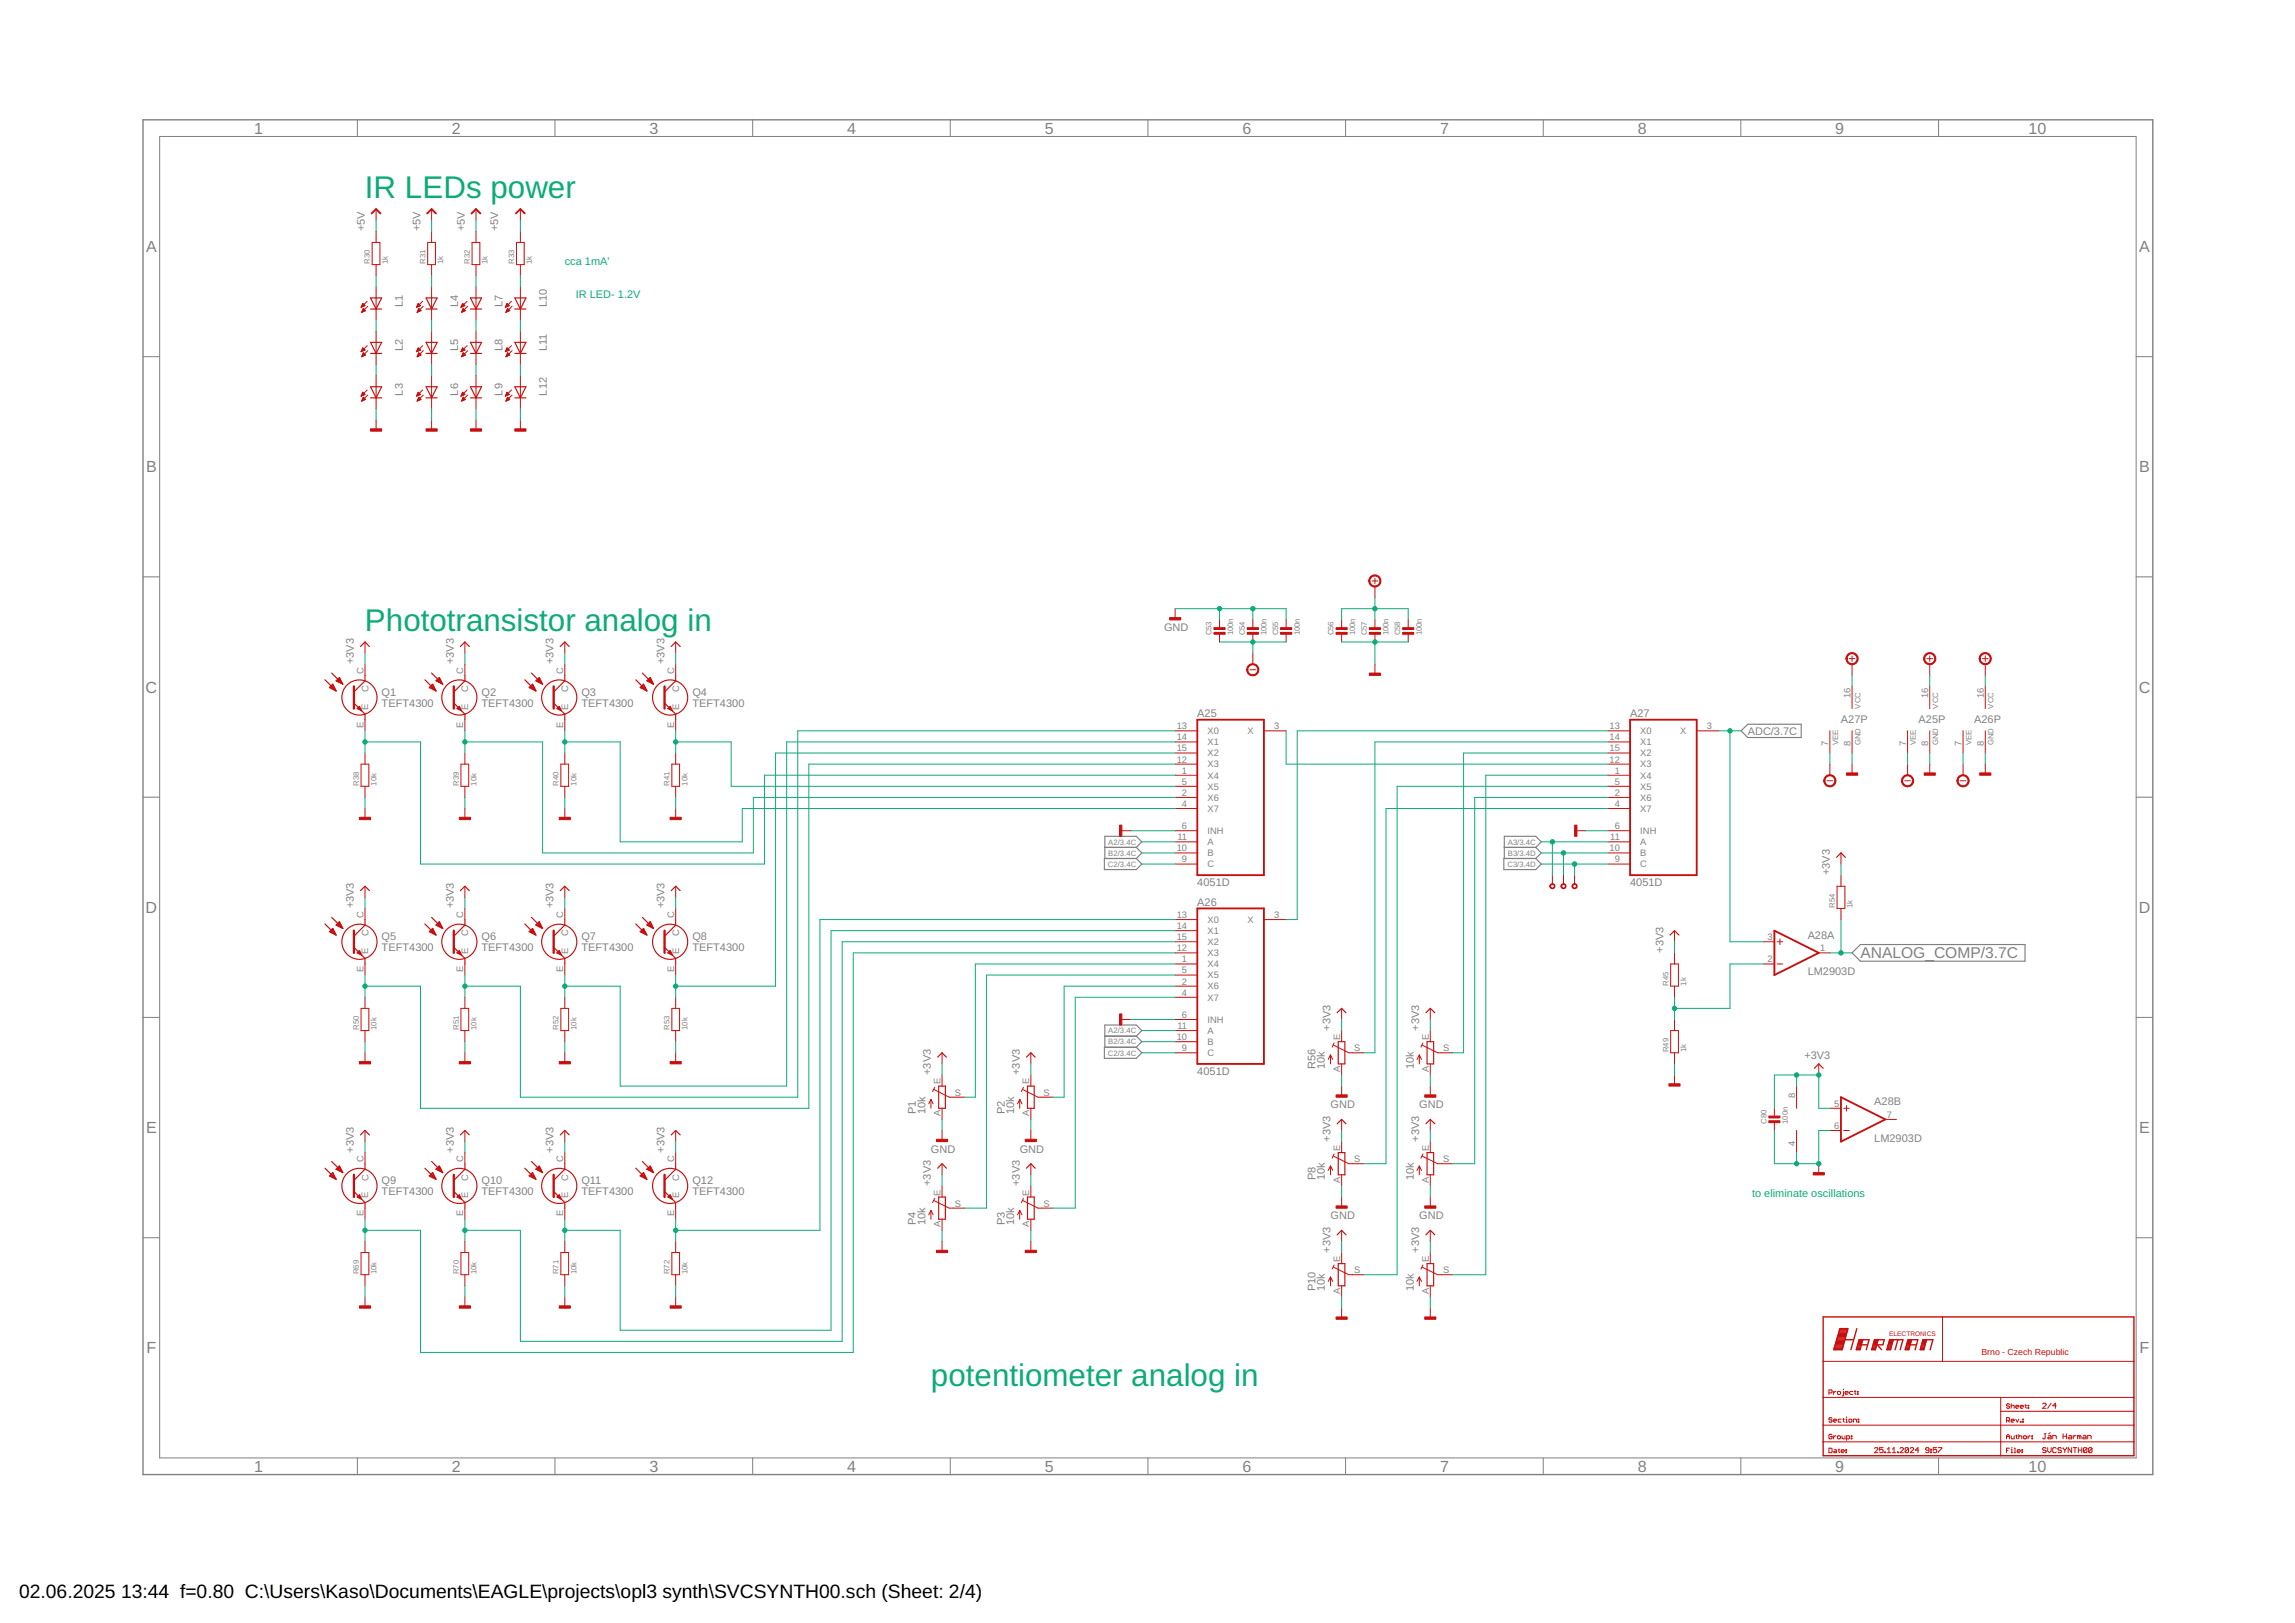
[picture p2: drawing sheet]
<svg xmlns="http://www.w3.org/2000/svg" width="420mm" height="297mm" viewBox="0 0 420 297" stroke-linecap="round" stroke-linejoin="round" font-family="sans-serif">
<defs><g id="words">
<g font-size="5.7" fill="#0dab76">
<text x="66.8" y="36.2">IR LEDs power</text>
<text x="66.8" y="115.5">Phototransistor analog in</text>
<text x="170.4" y="253.6">potentiometer analog in</text>
</g>
<g font-size="3.5">
<text x="3.5" y="292.5">02.06.2025</text>
<text x="22.2" y="292.5">13:44 f=0.80 C:\Users\Kaso\Documents\EAGLE\projects\opl3 synth\SVCSYNTH00.sch (Sheet: 2/4)</text>
</g>
<g font-size="2.9" fill="#808080">
<text x="46.5" y="24.5">1</text>
<text x="82.7" y="24.5">2</text>
<text x="118.9" y="24.5">3</text>
<text x="155.1" y="24.5">4</text>
<text x="191.3" y="24.5">5</text>
<text x="227.4" y="24.5">6</text>
<text x="263.6" y="24.5">7</text>
<text x="299.8" y="24.5">8</text>
<text x="336" y="24.5">9</text>
<text x="371.4" y="24.5">10</text>
<text x="26.7" y="46.2">A</text>
<text x="391.6" y="46.2">A</text>
<text x="26.7" y="86.5">B</text>
<text x="391.6" y="86.5">B</text>
<text x="26.6" y="126.8">C</text>
<text x="391.6" y="126.8">C</text>
<text x="26.6" y="167.1">D</text>
<text x="391.6" y="167.1">D</text>
<text x="340.6" y="175.4">ANALOG_COMP/3.7C</text>
<text x="26.7" y="207.4">E</text>
<text x="391.6" y="207.4">E</text>
<text x="26.8" y="247.7">F</text>
<text x="391.7" y="247.7">F</text>
<text x="46.5" y="269.4">1</text>
<text x="82.7" y="269.4">2</text>
<text x="118.9" y="269.4">3</text>
<text x="155.1" y="269.4">4</text>
<text x="191.3" y="269.4">5</text>
<text x="227.4" y="269.4">6</text>
<text x="263.6" y="269.4">7</text>
<text x="299.8" y="269.4">8</text>
<text x="336" y="269.4">9</text>
<text x="371.4" y="269.4">10</text>
</g>
<g font-size="2" fill="#808080">
<text x="66.8" y="42.3" transform="rotate(-90 66.8 42.3)">+5V</text>
<text x="77" y="42.3" transform="rotate(-90 77 42.3)">+5V</text>
<text x="85.1" y="42.3" transform="rotate(-90 85.1 42.3)">+5V</text>
<text x="91.2" y="42.3" transform="rotate(-90 91.2 42.3)">+5V</text>
<text x="73.7" y="56.1" transform="rotate(-90 73.7 56.1)">L1</text>
<text x="83.9" y="56.1" transform="rotate(-90 83.9 56.1)">L4</text>
<text x="92" y="56.1" transform="rotate(-90 92 56.1)">L7</text>
<text x="100.1" y="56.1" transform="rotate(-90 100.1 56.1)">L10</text>
<text x="73.7" y="64.3" transform="rotate(-90 73.7 64.3)">L2</text>
<text x="83.9" y="64.3" transform="rotate(-90 83.9 64.3)">L5</text>
<text x="92" y="64.3" transform="rotate(-90 92 64.3)">L8</text>
<text x="100.1" y="64.3" transform="rotate(-90 100.1 64.3)">L11</text>
<text x="73.7" y="72.4" transform="rotate(-90 73.7 72.4)">L3</text>
<text x="83.9" y="72.4" transform="rotate(-90 83.9 72.4)">L6</text>
<text x="92" y="72.4" transform="rotate(-90 92 72.4)">L9</text>
<text x="100.1" y="72.4" transform="rotate(-90 100.1 72.4)">L12</text>
<text x="213.1" y="115.5">GND</text>
<text x="64.8" y="121.6" transform="rotate(-90 64.8 121.6)">+3V3</text>
<text x="83.1" y="121.6" transform="rotate(-90 83.1 121.6)">+3V3</text>
<text x="101.4" y="121.6" transform="rotate(-90 101.4 121.6)">+3V3</text>
<text x="121.7" y="121.6" transform="rotate(-90 121.7 121.6)">+3V3</text>
<text x="69.9" y="129.4">TEFT4300</text>
<text x="69.9" y="127.3">Q1</text>
<text x="88.2" y="129.4">TEFT4300</text>
<text x="88.2" y="127.3">Q2</text>
<text x="106.4" y="129.4">TEFT4300</text>
<text x="106.4" y="127.3">Q3</text>
<text x="126.8" y="129.4">TEFT4300</text>
<text x="126.8" y="127.3">Q4</text>
<text x="219.2" y="131.2">A25</text>
<text x="298.4" y="131.2">A27</text>
<text x="320" y="134.5">ADC/3.7C</text>
<text x="337" y="132.2">A27P</text>
<text x="351.3" y="132.2">A25P</text>
<text x="361.4" y="132.2">A26P</text>
<text x="335" y="160.2" transform="rotate(-90 335 160.2)">+3V3</text>
<text x="64.8" y="166.3" transform="rotate(-90 64.8 166.3)">+3V3</text>
<text x="83.1" y="166.3" transform="rotate(-90 83.1 166.3)">+3V3</text>
<text x="101.4" y="166.3" transform="rotate(-90 101.4 166.3)">+3V3</text>
<text x="121.7" y="166.3" transform="rotate(-90 121.7 166.3)">+3V3</text>
<text x="219.2" y="162.2">4051D</text>
<text x="219.2" y="165.8">A26</text>
<text x="298.4" y="162.2">4051D</text>
<text x="69.9" y="172">Q5</text>
<text x="88.2" y="172">Q6</text>
<text x="106.4" y="172">Q7</text>
<text x="126.8" y="172">Q8</text>
<text x="330.9" y="171.8">A28A</text>
<text x="69.9" y="174.1">TEFT4300</text>
<text x="88.2" y="174.1">TEFT4300</text>
<text x="106.4" y="174.1">TEFT4300</text>
<text x="126.8" y="174.1">TEFT4300</text>
<text x="304.5" y="174.4" transform="rotate(-90 304.5 174.4)">+3V3</text>
<text x="330.9" y="178.5">LM2903D</text>
<text x="243.6" y="188.6" transform="rotate(-90 243.6 188.6)">+3V3</text>
<text x="259.8" y="188.6" transform="rotate(-90 259.8 188.6)">+3V3</text>
<text x="170.4" y="196.7" transform="rotate(-90 170.4 196.7)">+3V3</text>
<text x="186.7" y="196.7" transform="rotate(-90 186.7 196.7)">+3V3</text>
<text x="219.2" y="196.7">4051D</text>
<text x="240.8" y="195.7" transform="rotate(-90 240.8 195.7)">R56</text>
<text x="242.6" y="195.7" transform="rotate(-90 242.6 195.7)">10k</text>
<text x="258.8" y="195.7" transform="rotate(-90 258.8 195.7)">10k</text>
<text x="330.3" y="193.9">+3V3</text>
<text x="167.7" y="203.8" transform="rotate(-90 167.7 203.8)">P1</text>
<text x="169.4" y="203.8" transform="rotate(-90 169.4 203.8)">10k</text>
<text x="183.9" y="203.8" transform="rotate(-90 183.9 203.8)">P2</text>
<text x="185.7" y="203.8" transform="rotate(-90 185.7 203.8)">10k</text>
<text x="243.6" y="202.8">GND</text>
<text x="259.8" y="202.8">GND</text>
<text x="343.1" y="202.3">A28B</text>
<text x="243.6" y="208.9" transform="rotate(-90 243.6 208.9)">+3V3</text>
<text x="259.8" y="208.9" transform="rotate(-90 259.8 208.9)">+3V3</text>
<text x="343.1" y="208.9">LM2903D</text>
<text x="64.8" y="211" transform="rotate(-90 64.8 211)">+3V3</text>
<text x="83.1" y="211" transform="rotate(-90 83.1 211)">+3V3</text>
<text x="101.4" y="211" transform="rotate(-90 101.4 211)">+3V3</text>
<text x="121.7" y="211" transform="rotate(-90 121.7 211)">+3V3</text>
<text x="170.4" y="211">GND</text>
<text x="186.7" y="211">GND</text>
<text x="69.9" y="218.8">TEFT4300</text>
<text x="69.9" y="216.7">Q9</text>
<text x="88.2" y="218.8">TEFT4300</text>
<text x="88.2" y="216.7">Q10</text>
<text x="106.4" y="218.8">TEFT4300</text>
<text x="106.4" y="216.7">Q11</text>
<text x="126.8" y="218.8">TEFT4300</text>
<text x="126.8" y="216.7">Q12</text>
<text x="170.4" y="217.1" transform="rotate(-90 170.4 217.1)">+3V3</text>
<text x="186.7" y="217.1" transform="rotate(-90 186.7 217.1)">+3V3</text>
<text x="240.8" y="216" transform="rotate(-90 240.8 216)">P8</text>
<text x="242.6" y="216" transform="rotate(-90 242.6 216)">10k</text>
<text x="258.8" y="216" transform="rotate(-90 258.8 216)">10k</text>
<text x="167.7" y="224.2" transform="rotate(-90 167.7 224.2)">P4</text>
<text x="169.4" y="224.2" transform="rotate(-90 169.4 224.2)">10k</text>
<text x="183.9" y="224.2" transform="rotate(-90 183.9 224.2)">P3</text>
<text x="185.7" y="224.2" transform="rotate(-90 185.7 224.2)">10k</text>
<text x="243.6" y="223.1">GND</text>
<text x="259.8" y="223.1">GND</text>
<text x="243.6" y="229.2" transform="rotate(-90 243.6 229.2)">+3V3</text>
<text x="259.8" y="229.2" transform="rotate(-90 259.8 229.2)">+3V3</text>
<text x="240.8" y="236.4" transform="rotate(-90 240.8 236.4)">P10</text>
<text x="242.6" y="236.4" transform="rotate(-90 242.6 236.4)">10k</text>
<text x="258.8" y="236.4" transform="rotate(-90 258.8 236.4)">10k</text>
</g>
<g font-size="2" fill="#0dab76">
<text x="103.4" y="48.4">cca 1mA'</text>
<text x="105.4" y="54.5">IR LED- 1.2V</text>
<text x="320.8" y="219.1">to eliminate oscillations</text>
</g>
<g font-size="1.7" fill="#808080">
<text x="66.5" y="123.3" transform="rotate(-90 66.5 123.3)">C</text>
<text x="84.8" y="123.3" transform="rotate(-90 84.8 123.3)">C</text>
<text x="103.1" y="123.3" transform="rotate(-90 103.1 123.3)">C</text>
<text x="123.4" y="123.3" transform="rotate(-90 123.4 123.3)">C</text>
<text x="67.4" y="129.9" transform="rotate(-90 67.4 129.9)">E</text>
<text x="67.4" y="126.7" transform="rotate(-90 67.4 126.7)">C</text>
<text x="85.7" y="129.9" transform="rotate(-90 85.7 129.9)">E</text>
<text x="85.7" y="126.7" transform="rotate(-90 85.7 126.7)">C</text>
<text x="104" y="129.9" transform="rotate(-90 104 129.9)">E</text>
<text x="104" y="126.7" transform="rotate(-90 104 126.7)">C</text>
<text x="124.3" y="129.9" transform="rotate(-90 124.3 129.9)">E</text>
<text x="124.3" y="126.7" transform="rotate(-90 124.3 126.7)">C</text>
<text x="338.8" y="127.8" transform="rotate(-90 338.8 127.8)">16</text>
<text x="353" y="127.8" transform="rotate(-90 353 127.8)">16</text>
<text x="363.2" y="127.8" transform="rotate(-90 363.2 127.8)">16</text>
<text x="66.5" y="133.2" transform="rotate(-90 66.5 133.2)">E</text>
<text x="84.8" y="133.2" transform="rotate(-90 84.8 133.2)">E</text>
<text x="103.1" y="133.2" transform="rotate(-90 103.1 133.2)">E</text>
<text x="123.4" y="133.2" transform="rotate(-90 123.4 133.2)">E</text>
<text x="215.4" y="133.5">13</text>
<text x="215.4" y="135.5">14</text>
<text x="215.4" y="137.5">15</text>
<text x="221.1" y="134.4">X0</text>
<text x="221.1" y="136.4">X1</text>
<text x="228.4" y="134.4">X</text>
<text x="233.3" y="133.5">3</text>
<text x="294.7" y="133.5">13</text>
<text x="294.7" y="135.5">14</text>
<text x="294.7" y="137.5">15</text>
<text x="300.3" y="134.4">X0</text>
<text x="300.3" y="136.4">X1</text>
<text x="307.6" y="134.4">X</text>
<text x="312.5" y="133.5">3</text>
<text x="334.7" y="136.6" transform="rotate(-90 334.7 136.6)">7</text>
<text x="338.8" y="136.6" transform="rotate(-90 338.8 136.6)">8</text>
<text x="348.9" y="136.6" transform="rotate(-90 348.9 136.6)">7</text>
<text x="353" y="136.6" transform="rotate(-90 353 136.6)">8</text>
<text x="359.1" y="136.6" transform="rotate(-90 359.1 136.6)">7</text>
<text x="363.2" y="136.6" transform="rotate(-90 363.2 136.6)">8</text>
<text x="215.4" y="139.6">12</text>
<text x="216.4" y="141.6">1</text>
<text x="216.4" y="143.6">5</text>
<text x="221.1" y="142.5">X4</text>
<text x="221.1" y="140.5">X3</text>
<text x="221.1" y="138.4">X2</text>
<text x="294.7" y="139.6">12</text>
<text x="295.6" y="141.6">1</text>
<text x="295.6" y="143.6">5</text>
<text x="300.3" y="142.5">X4</text>
<text x="300.3" y="140.5">X3</text>
<text x="300.3" y="138.4">X2</text>
<text x="216.4" y="145.7">2</text>
<text x="216.4" y="147.7">4</text>
<text x="221.1" y="146.6">X6</text>
<text x="221.1" y="148.6">X7</text>
<text x="221.1" y="144.5">X5</text>
<text x="295.6" y="145.7">2</text>
<text x="295.6" y="147.7">4</text>
<text x="300.3" y="146.6">X6</text>
<text x="300.3" y="148.6">X7</text>
<text x="300.3" y="144.5">X5</text>
<text x="215.4" y="155.8">10</text>
<text x="215.5" y="153.8">11</text>
<text x="216.4" y="151.8">6</text>
<text x="221.1" y="152.6">INH</text>
<text x="221.1" y="154.7">A</text>
<text x="294.7" y="155.8">10</text>
<text x="294.8" y="153.8">11</text>
<text x="295.6" y="151.8">6</text>
<text x="300.3" y="152.6">INH</text>
<text x="300.3" y="154.7">A</text>
<text x="216.4" y="157.9">9</text>
<text x="221.1" y="158.7">C</text>
<text x="221.1" y="156.7">B</text>
<text x="295.6" y="157.9">9</text>
<text x="300.3" y="158.7">C</text>
<text x="300.3" y="156.7">B</text>
<text x="66.5" y="168" transform="rotate(-90 66.5 168)">C</text>
<text x="67.4" y="171.4" transform="rotate(-90 67.4 171.4)">C</text>
<text x="84.8" y="168" transform="rotate(-90 84.8 168)">C</text>
<text x="85.7" y="171.4" transform="rotate(-90 85.7 171.4)">C</text>
<text x="103.1" y="168" transform="rotate(-90 103.1 168)">C</text>
<text x="104" y="171.4" transform="rotate(-90 104 171.4)">C</text>
<text x="123.4" y="168" transform="rotate(-90 123.4 168)">C</text>
<text x="124.3" y="171.4" transform="rotate(-90 124.3 171.4)">C</text>
<text x="215.4" y="168">13</text>
<text x="215.4" y="170">14</text>
<text x="215.4" y="172.1">15</text>
<text x="221.1" y="168.9">X0</text>
<text x="221.1" y="170.9">X1</text>
<text x="221.1" y="173">X2</text>
<text x="228.4" y="168.9">X</text>
<text x="233.3" y="168">3</text>
<text x="323.6" y="172.1">3</text>
<text x="66.5" y="177.8" transform="rotate(-90 66.5 177.8)">E</text>
<text x="67.4" y="174.6" transform="rotate(-90 67.4 174.6)">E</text>
<text x="84.8" y="177.8" transform="rotate(-90 84.8 177.8)">E</text>
<text x="85.7" y="174.6" transform="rotate(-90 85.7 174.6)">E</text>
<text x="103.1" y="177.8" transform="rotate(-90 103.1 177.8)">E</text>
<text x="104" y="174.6" transform="rotate(-90 104 174.6)">E</text>
<text x="123.4" y="177.8" transform="rotate(-90 123.4 177.8)">E</text>
<text x="124.3" y="174.6" transform="rotate(-90 124.3 174.6)">E</text>
<text x="215.4" y="174.1">12</text>
<text x="216.4" y="176.1">1</text>
<text x="216.4" y="178.2">5</text>
<text x="221.1" y="177">X4</text>
<text x="221.1" y="179.1">X5</text>
<text x="221.1" y="175">X3</text>
<text x="323.6" y="176.1">2</text>
<text x="333.3" y="174.1">1</text>
<text x="216.4" y="180.2">2</text>
<text x="216.4" y="182.2">4</text>
<text x="221.1" y="181.1">X6</text>
<text x="221.1" y="183.1">X7</text>
<text x="215.4" y="190.4">10</text>
<text x="215.5" y="188.3">11</text>
<text x="216.4" y="186.3">6</text>
<text x="221.1" y="187.2">INH</text>
<text x="221.1" y="191.3">B</text>
<text x="221.1" y="189.2">A</text>
<text x="245.3" y="190.4" transform="rotate(-90 245.3 190.4)">E</text>
<text x="261.6" y="190.4" transform="rotate(-90 261.6 190.4)">E</text>
<text x="216.4" y="192.4">9</text>
<text x="221.1" y="193.3">C</text>
<text x="245.3" y="196.1" transform="rotate(-90 245.3 196.1)">A</text>
<text x="247.9" y="192.4">S</text>
<text x="261.6" y="196.1" transform="rotate(-90 261.6 196.1)">A</text>
<text x="264.2" y="192.4">S</text>
<text x="172.2" y="198.5" transform="rotate(-90 172.2 198.5)">E</text>
<text x="174.8" y="200.5">S</text>
<text x="188.4" y="198.5" transform="rotate(-90 188.4 198.5)">E</text>
<text x="191" y="200.5">S</text>
<text x="328.6" y="201" transform="rotate(-90 328.6 201)">8</text>
<text x="335.8" y="202.5">5</text>
<text x="172.2" y="204.3" transform="rotate(-90 172.2 204.3)">A</text>
<text x="188.4" y="204.3" transform="rotate(-90 188.4 204.3)">A</text>
<text x="328.6" y="209.7" transform="rotate(-90 328.6 209.7)">4</text>
<text x="335.8" y="206.6">6</text>
<text x="345.4" y="204.6">7</text>
<text x="66.5" y="212.7" transform="rotate(-90 66.5 212.7)">C</text>
<text x="84.8" y="212.7" transform="rotate(-90 84.8 212.7)">C</text>
<text x="103.1" y="212.7" transform="rotate(-90 103.1 212.7)">C</text>
<text x="123.4" y="212.7" transform="rotate(-90 123.4 212.7)">C</text>
<text x="245.3" y="210.7" transform="rotate(-90 245.3 210.7)">E</text>
<text x="247.9" y="212.7">S</text>
<text x="261.6" y="210.7" transform="rotate(-90 261.6 210.7)">E</text>
<text x="264.2" y="212.7">S</text>
<text x="67.4" y="219.2" transform="rotate(-90 67.4 219.2)">E</text>
<text x="67.4" y="216.1" transform="rotate(-90 67.4 216.1)">C</text>
<text x="85.7" y="219.2" transform="rotate(-90 85.7 219.2)">E</text>
<text x="85.7" y="216.1" transform="rotate(-90 85.7 216.1)">C</text>
<text x="104" y="219.2" transform="rotate(-90 104 219.2)">E</text>
<text x="104" y="216.1" transform="rotate(-90 104 216.1)">C</text>
<text x="124.3" y="219.2" transform="rotate(-90 124.3 219.2)">E</text>
<text x="124.3" y="216.1" transform="rotate(-90 124.3 216.1)">C</text>
<text x="172.2" y="218.8" transform="rotate(-90 172.2 218.8)">E</text>
<text x="174.8" y="220.8">S</text>
<text x="188.4" y="218.8" transform="rotate(-90 188.4 218.8)">E</text>
<text x="191" y="220.8">S</text>
<text x="245.3" y="216.4" transform="rotate(-90 245.3 216.4)">A</text>
<text x="261.6" y="216.4" transform="rotate(-90 261.6 216.4)">A</text>
<text x="66.5" y="222.5" transform="rotate(-90 66.5 222.5)">E</text>
<text x="84.8" y="222.5" transform="rotate(-90 84.8 222.5)">E</text>
<text x="103.1" y="222.5" transform="rotate(-90 103.1 222.5)">E</text>
<text x="123.4" y="222.5" transform="rotate(-90 123.4 222.5)">E</text>
<text x="172.2" y="224.6" transform="rotate(-90 172.2 224.6)">A</text>
<text x="188.4" y="224.6" transform="rotate(-90 188.4 224.6)">A</text>
<text x="245.3" y="231" transform="rotate(-90 245.3 231)">E</text>
<text x="247.9" y="233">S</text>
<text x="261.6" y="231" transform="rotate(-90 261.6 231)">E</text>
<text x="264.2" y="233">S</text>
<text x="245.3" y="236.8" transform="rotate(-90 245.3 236.8)">A</text>
<text x="261.6" y="236.8" transform="rotate(-90 261.6 236.8)">A</text>
</g>
<text font-size="1.6" fill="#c90d0c" x="362.7" y="248">Brno - Czech Republic</text>
<g font-size="1.4" fill="#808080">
<text x="67.7" y="48.3" transform="rotate(-90 67.7 48.3)">R30</text>
<text x="71" y="48.3" transform="rotate(-90 71 48.3)">1k</text>
<text x="77.9" y="48.3" transform="rotate(-90 77.9 48.3)">R31</text>
<text x="81.1" y="48.3" transform="rotate(-90 81.1 48.3)">1k</text>
<text x="86" y="48.3" transform="rotate(-90 86 48.3)">R32</text>
<text x="89.3" y="48.3" transform="rotate(-90 89.3 48.3)">1k</text>
<text x="94.1" y="48.3" transform="rotate(-90 94.1 48.3)">R33</text>
<text x="97.4" y="48.3" transform="rotate(-90 97.4 48.3)">1k</text>
<text x="221.8" y="116.3" transform="rotate(-90 221.8 116.3)">C53</text>
<text x="225.7" y="116.3" transform="rotate(-90 225.7 116.3)">100n</text>
<text x="227.9" y="116.3" transform="rotate(-90 227.9 116.3)">C54</text>
<text x="231.8" y="116.3" transform="rotate(-90 231.8 116.3)">100n</text>
<text x="234" y="116.3" transform="rotate(-90 234 116.3)">C55</text>
<text x="237.9" y="116.3" transform="rotate(-90 237.9 116.3)">100n</text>
<text x="244.1" y="116.3" transform="rotate(-90 244.1 116.3)">C56</text>
<text x="248.1" y="116.3" transform="rotate(-90 248.1 116.3)">100n</text>
<text x="250.2" y="116.3" transform="rotate(-90 250.2 116.3)">C57</text>
<text x="254.2" y="116.3" transform="rotate(-90 254.2 116.3)">100n</text>
<text x="256.3" y="116.3" transform="rotate(-90 256.3 116.3)">C58</text>
<text x="260.3" y="116.3" transform="rotate(-90 260.3 116.3)">100n</text>
<text x="340.6" y="129.7" transform="rotate(-90 340.6 129.7)">VCC</text>
<text x="354.8" y="129.7" transform="rotate(-90 354.8 129.7)">VCC</text>
<text x="365" y="129.7" transform="rotate(-90 365 129.7)">VCC</text>
<text x="336.5" y="136.4" transform="rotate(-90 336.5 136.4)">VEE</text>
<text x="340.6" y="136.4" transform="rotate(-90 340.6 136.4)">GND</text>
<text x="350.8" y="136.4" transform="rotate(-90 350.8 136.4)">VEE</text>
<text x="354.8" y="136.4" transform="rotate(-90 354.8 136.4)">GND</text>
<text x="360.9" y="136.4" transform="rotate(-90 360.9 136.4)">VEE</text>
<text x="365" y="136.4" transform="rotate(-90 365 136.4)">GND</text>
<text x="65.7" y="143.8" transform="rotate(-90 65.7 143.8)">R38</text>
<text x="69" y="143.8" transform="rotate(-90 69 143.8)">10k</text>
<text x="84" y="143.8" transform="rotate(-90 84 143.8)">R39</text>
<text x="87.2" y="143.8" transform="rotate(-90 87.2 143.8)">10k</text>
<text x="102.3" y="143.8" transform="rotate(-90 102.3 143.8)">R40</text>
<text x="105.5" y="143.8" transform="rotate(-90 105.5 143.8)">10k</text>
<text x="122.6" y="143.8" transform="rotate(-90 122.6 143.8)">R41</text>
<text x="125.8" y="143.8" transform="rotate(-90 125.8 143.8)">10k</text>
<text x="202.9" y="154.6">A2/3.4C</text>
<text x="276" y="154.6">A3/3.4C</text>
<text x="202.8" y="158.6">C2/3.4C</text>
<text x="202.9" y="156.6">B2/3.4C</text>
<text x="276" y="158.6">C3/3.4D</text>
<text x="276" y="156.6">B3/3.4D</text>
<text x="335.9" y="166.2" transform="rotate(-90 335.9 166.2)">R54</text>
<text x="339.2" y="166.2" transform="rotate(-90 339.2 166.2)">1k</text>
<text x="305.4" y="180.4" transform="rotate(-90 305.4 180.4)">R45</text>
<text x="308.7" y="180.4" transform="rotate(-90 308.7 180.4)">1k</text>
<text x="65.7" y="188.5" transform="rotate(-90 65.7 188.5)">R50</text>
<text x="69" y="188.5" transform="rotate(-90 69 188.5)">10k</text>
<text x="84" y="188.5" transform="rotate(-90 84 188.5)">R51</text>
<text x="87.2" y="188.5" transform="rotate(-90 87.2 188.5)">10k</text>
<text x="102.3" y="188.5" transform="rotate(-90 102.3 188.5)">R52</text>
<text x="105.5" y="188.5" transform="rotate(-90 105.5 188.5)">10k</text>
<text x="122.6" y="188.5" transform="rotate(-90 122.6 188.5)">R53</text>
<text x="125.8" y="188.5" transform="rotate(-90 125.8 188.5)">10k</text>
<text x="202.9" y="189.1">A2/3.4C</text>
<text x="202.9" y="191.1">B2/3.4C</text>
<text x="202.8" y="193.2">C2/3.4C</text>
<text x="305.4" y="192.6" transform="rotate(-90 305.4 192.6)">R49</text>
<text x="308.7" y="192.6" transform="rotate(-90 308.7 192.6)">1k</text>
<text x="323.4" y="205.7" transform="rotate(-90 323.4 205.7)">C80</text>
<text x="327.3" y="205.7" transform="rotate(-90 327.3 205.7)">100n</text>
<text x="65.7" y="233.2" transform="rotate(-90 65.7 233.2)">R69</text>
<text x="69" y="233.2" transform="rotate(-90 69 233.2)">10k</text>
<text x="84" y="233.2" transform="rotate(-90 84 233.2)">R70</text>
<text x="87.2" y="233.2" transform="rotate(-90 87.2 233.2)">10k</text>
<text x="102.3" y="233.2" transform="rotate(-90 102.3 233.2)">R71</text>
<text x="105.5" y="233.2" transform="rotate(-90 105.5 233.2)">10k</text>
<text x="122.6" y="233.2" transform="rotate(-90 122.6 233.2)">R72</text>
<text x="125.8" y="233.2" transform="rotate(-90 125.8 233.2)">10k</text>
</g>
<text font-size="1.2" fill="#c90d0c" x="345.9" y="244.5">ELECTRONICS</text>
</g></defs>
<path d="M26.2 21.9h367.9v248h-367.9z" fill="none" stroke="#808080" stroke-width=".25"/>
<g fill="none" stroke="#808080" stroke-width=".18">
<path d="M29.2 25h361.9v241.8h-361.9zM65.4 21.9v3.1M101.6 21.9v3.1M137.8 21.9v3.1M174 21.9v3.1M210.2 21.9v3.1M246.3 21.9v3.1M282.5 21.9v3.1M318.7 21.9v3.1M354.9 21.9v3.1M26.2 65.3h3M391.1 65.3h3"/>
<path d="M26.2 105.6h3M391.1 105.6h3M26.2 145.9h3M391.1 145.9h3M26.2 186.2h3M391.1 186.2h3M26.2 226.5h3M391.1 226.5h3M65.4 266.8v3.1M101.6 266.8v3.1M137.8 266.8v3.1M174 266.8v3.1"/>
<path d="M210.2 266.8v3.1M246.3 266.8v3.1M282.5 266.8v3.1M318.7 266.8v3.1M354.9 266.8v3.1"/>
</g>
<g fill="none" stroke="#808080" stroke-width=".21">
<path d="M318.7 133.8l1.3-1.3h9.8v2.5h-9.8zM202.2 157.1h5.8l1 1-1 1.1h-5.8zM202.3 155.1h5.7M208 155.1l1-1-1-1h-5.7v4M208 155.1l1 1-1 1M275.3 157.1h5.9l1 1-1 1.1h-5.9zM275.4 155.1h5.8M281.2 155.1l1-1-1-1h-5.8v4M281.2 155.1l1 1-1 1M340.6 172.9h30.1v3h-30.1l-1.5-1.5zM202.2 191.7h5.8l1 1-1 1h-5.8zM202.3 189.6h5.7"/>
<path d="M208 189.6l1-1-1-1h-5.7v4.1M208 189.6l1 1-1 1.1"/>
</g>
<g fill="none" stroke="#c90d0c" stroke-width=".25">
<path d="M333.8 241h56.9v25.4h-56.9zM335.7 247h1.5M335.8 246.8h1.5M335.9 246.5h1.5M335.9 246.3h1.5M336 246.1h1.5M336 245.9h1.5M336.1 245.7h1.5M336.2 245.5h1.5M336.2 245.3h1.5M336.3 245.1h1.5M336.4 244.9h1.4"/>
<path d="M336.4 244.6h1.5M336.5 244.4h1.5M336.5 244.2h1.5M336.6 244h1.5M336.7 243.8h1.4M336.7 243.6h1.5M336.8 243.4h1.5M336.8 243.2h1.5l-1.1 3.8h-1.5zM337.8 245.2h1.5M339.9 247h.6M339.9 243.2l-1 3.8M339.9 246.8h.7"/>
<path d="M340 246.5h.6M340 246.3h.7M340.1 246.1h1.8M340.2 245.9h.6M340.2 245.7h.7M340.3 245.5h.6M340.3 245.3h.7M341 245.2l-.5 1.8h-.6l.5-1.8h1.8l-.5 1.8M342.7 247h.6M342.7 246.8h.7M342.8 246.5h.7M342.9 246.3h.6"/>
<path d="M342.9 246.1h1.8M343 245.9h.6M343 245.7h.7M343.1 245.5h.6M343.2 245.3h.6M343.7 246.1l.8 .9M343.8 245.2l-.5 1.8h-.6l.5-1.8h1.8l-.3 .9M345.5 247h.6M345.5 246.8h.7M345.6 246.5h.6M345.6 246.3h.7M345.7 246.1h.7"/>
<path d="M345.8 245.9h.6M345.8 245.7h.7M345.9 245.5h.6M345.9 245.3h.7M346.6 245.2l-.5 1.8h-.7l.5-1.8h2.5l-.5 1.8M347.5 245.2l-.6 1.8M348.8 247h.7M348.9 246.8h.6M348.9 246.5h.7M349 246.3h.6M349 246.1h1.9M349.1 245.9h.7"/>
<path d="M349.2 245.7h.6M349.2 245.5h.7M349.3 245.3h.6M349.9 245.2l-.5 1.8h-.6l.5-1.8h1.8l-.5 1.8M351.6 247h.6M351.6 246.8h.7M351.7 246.5h.6M351.7 246.3h.7M351.8 246.1h.6M351.9 245.9h.6M351.9 245.7h.7M352 245.5h.6"/>
<path d="M352 245.3h.7M352.7 245.2l-.5 1.8h-.7l.5-1.8h1.9l-.5 1.8"/>
</g>
<g fill="none" stroke="#c90d0c" stroke-width=".18">
<path d="M68.9 38.3v2M79 38.3v2M87.1 38.3v2M95.3 38.3v2M66.1 56.2h.1M66.2 56.1h.2M66.2 56h.4M66.2 55.9h.6M66.2 57.1h.1M66.3 55.9h.4M66.3 57h.2M66.3 56.9h.4"/>
<path d="M66.3 55.8h.4M66.3 56.9h.6M66.4 55.7h.1M66.4 55.6h.1M66.4 56.8h.4M66.4 56.7h.3M66.5 56.6h.2M66.5 56.5h.1M66.8 55.9l-.4-.4-.3 .7M66.8 55.9l-.7 .3M66.9 56.9l-.4-.4-.3 .7M66.9 56.9l-.7 .3"/>
<path d="M67.2 55.1l-1.1 1.1M67.3 56l-1.1 1.2M68.1 44.4h1.5v4h-1.5zM68.9 42.3v2.1M68.9 48.4v2.1M68.9 52.5v6.1M76.3 56.2h.1M76.3 56.1h.2M76.3 56h.5M76.4 55.9h.6M76.4 57.1h.1M76.4 57h.3"/>
<path d="M76.4 55.9h.5M76.5 56.9h.4M76.5 55.8h.3M76.5 56.9h.6M76.5 55.7h.2M76.5 55.6h.1M76.5 56.8h.5M76.6 56.7h.3M76.6 56.6h.2M76.6 56.5h.1M77 55.9l-.4-.4-.3 .7M77 55.9l-.7 .3"/>
<path d="M77.1 56.9l-.4-.4-.3 .7M77.1 56.9l-.7 .3M77.4 55.1l-1.1 1.1M77.5 56l-1.1 1.2M78.3 44.4h1.4v4h-1.4zM79 42.3v2.1M79 48.4v2.1M79 52.5v6.1M84.4 56.2h.1M84.4 56.1h.3M84.5 56h.4M84.5 55.9h.6"/>
<path d="M84.5 57.1h.1M84.5 57h.3M84.6 55.9h.4M84.6 56.9h.4M84.6 55.8h.3M84.6 56.9h.6M84.6 55.7h.2M84.7 55.6h.1M84.7 56.8h.4M84.7 55.5l-.3 .7M84.7 55.5l.4 .4-.7 .3M84.7 56.7h.3"/>
<path d="M84.8 56.6h.1M84.8 56.5h.1M85.2 56.9l-.4-.4-.3 .7M85.2 56.9l-.7 .3M85.5 55.1l-1.1 1.1M85.6 56l-1.1 1.2M86.4 44.4h1.4v4h-1.4zM87.1 42.3v2.1M87.1 48.4v2.1M87.1 52.5v6.1M92.5 56.2h.1M92.6 56.1h.2"/>
<path d="M92.6 56h.4M92.6 55.9h.6M92.6 57.1h.1M92.7 57h.2M92.7 55.9h.5M92.7 56.9h.4M92.7 55.8h.3M92.8 55.7h.2M92.8 56.9h.5M92.8 55.6h.1M92.8 56.8h.4M92.8 56.7h.4"/>
<path d="M92.9 56.6h.1M92.9 56.5h.1M93.2 55.9l-.4-.4-.3 .7M93.2 55.9l-.7 .3M93.3 56.9l-.4-.4-.3 .7M93.3 56.9l-.7 .3M93.6 55.1l-1.1 1.1M93.7 56l-1.1 1.2M94.6 44.4h1.4v4h-1.4zM95.3 42.3v2.1M95.3 48.4v2.1M95.3 52.5v6.1"/>
<path d="M66.1 64.3h.1M66.1 72.5h.1M66.2 64.2h.2M66.2 72.4h.2M66.2 64.2h.4M66.2 72.3h.5M66.2 64.1h.6M66.2 65.2h.1M66.2 73.3h.2M66.3 72.2h.5M66.3 64h.4M66.3 65.2h.2"/>
<path d="M66.3 73.3h.3M66.3 72.1h.4M66.3 63.9h.3M66.3 65.1h.5M66.3 72h.3M66.3 73.2h.5M66.3 65h.6M66.4 63.8h.1M66.4 71.9h.1M66.4 73.1h.5M66.4 64.9h.4M66.4 63.7h.1"/>
<path d="M66.4 71.8h.1M66.4 73h.4M66.4 64.8h.3M66.4 72.9h.3M66.4 71.8l-.3 .7M66.4 71.8l.4 .4M66.5 64.7h.1M66.5 72.8h.1M66.5 64.6h.1M66.5 72.7h.1M66.5 72.7l-.3 .7M66.5 72.7l.4 .4-.7 .3"/>
<path d="M66.5 64.6l-.3 .7M66.5 64.6l.4 .4-.7 .3M66.8 72.2l-.7 .3M66.8 64.1l-.4-.4-.3 .7M66.8 64.1l-.7 .3M67.2 71.4l-1.1 1.1M67.2 63.3l-1.1 1.1M67.3 72.3l-1.1 1.1M67.3 64.2l-1.1 1.1M68.9 60.6v6.1M68.9 68.7v6.1M68.9 76.9v1.9"/>
<path d="M76.3 64.3h.1M76.3 72.5h.1M76.3 64.2h.3M76.3 72.4h.3M76.4 64.2h.4M76.4 72.3h.4M76.4 64.1h.6M76.4 65.2h.1M76.4 73.3h.1M76.4 72.2h.6M76.4 64h.5M76.4 65.2h.3"/>
<path d="M76.4 72.1h.5M76.4 73.3h.3M76.5 63.9h.3M76.5 65.1h.4M76.5 72h.3M76.5 73.2h.4M76.5 65h.6M76.5 63.8h.2M76.5 71.9h.2M76.5 73.1h.5M76.5 64.9h.5M76.6 63.7h.1"/>
<path d="M76.6 71.8h.1M76.6 73h.4M76.6 71.8l-.3 .7M76.6 71.8l.4 .4M76.6 64.8h.3M76.6 72.9h.3M76.6 64.7h.2M76.6 72.8h.2M76.7 64.6h.1M76.7 72.7h.1M76.7 72.7l-.3 .7M76.7 72.7l.4 .4-.7 .3"/>
<path d="M76.7 64.6l-.3 .7M76.7 64.6l.4 .4-.7 .3M77 72.2l-.7 .3M77 64.1l-.4-.4-.3 .7M77 64.1l-.7 .3M77.4 71.4l-1.1 1.1M77.4 63.3l-1.1 1.1M77.5 64.2l-1.1 1.1M77.5 72.3l-1.1 1.1M79 60.6v6.1M79 68.7v6.1M79 76.9v1.9"/>
<path d="M84.4 64.3h.1M84.4 72.5h.1M84.5 64.2h.2M84.5 72.4h.2M84.5 64.2h.4M84.5 72.3h.4M84.5 64.1h.6M84.5 65.2h.1M84.5 73.3h.1M84.5 72.2h.6M84.6 64h.4M84.6 65.2h.2"/>
<path d="M84.6 72.1h.4M84.6 73.3h.3M84.6 63.9h.3M84.6 65.1h.4M84.6 72h.3M84.6 73.2h.5M84.6 65h.6M84.6 63.8h.2M84.6 71.9h.2M84.6 73.1h.6M84.7 64.9h.4M84.7 73h.4"/>
<path d="M84.7 63.7l.4 .4-.7 .3zM84.7 63.7h.1M84.7 71.8h.1M84.7 71.8l-.3 .7M84.7 71.8l.4 .4-.7 .3M84.7 64.8h.3M84.7 72.9h.3M84.8 64.7h.1M84.8 72.8h.1M84.8 64.6l.4 .4-.7 .3M84.8 64.6l-.3 .7M84.8 64.6h.1"/>
<path d="M84.8 72.7h.1M84.8 72.7l-.3 .7M84.8 72.7l.4 .4M85.2 73.1l-.7 .3M85.5 63.3l-1.1 1.1M85.5 71.4l-1.1 1.1M85.6 64.2l-1.1 1.1M85.6 72.3l-1.1 1.1M87.1 60.6v6.1M87.1 68.7v6.1M87.1 76.9v1.9M92.5 64.3h.1"/>
<path d="M92.5 72.5h.1M92.6 64.2h.2M92.6 72.4h.3M92.6 64.2h.4M92.6 72.3h.5M92.6 64.1h.6M92.6 65.2h.2M92.6 73.3h.2M92.7 72.2h.5M92.7 64h.4M92.7 65.2h.2M92.7 72.1h.4"/>
<path d="M92.7 73.3h.3M92.7 65.1h.5M92.7 63.9h.3M92.7 72h.3M92.7 73.2h.5M92.8 65h.5M92.8 63.8h.2M92.8 71.9h.1M92.8 73.1h.5M92.8 64.9h.4M92.8 73h.4M92.8 63.7h.1"/>
<path d="M92.8 71.8l-.3 .7M92.8 71.8l.4 .4M92.8 71.8h.1M92.8 64.8h.3M92.8 72.9h.3M92.9 64.7h.1M92.9 72.8h.1M92.9 72.7l.4 .4M92.9 64.6h.1M92.9 72.7l-.3 .7M92.9 72.7h.1M92.9 64.6l-.3 .7"/>
<path d="M92.9 64.6l.4 .4-.7 .3M93.2 72.2l-.7 .3M93.2 64.1l-.4-.4-.3 .7M93.2 64.1l-.7 .3M93.3 73.1l-.7 .3M93.6 71.4l-1.1 1.1M93.6 63.3l-1.1 1.1M93.7 72.3l-1.1 1.1M93.7 64.2l-1.1 1.1M95.3 60.6v6.1M95.3 68.7v6.1M95.3 76.9v1.9"/>
<path d="M66.8 117.5v2M85.1 117.5v2M103.4 117.5v2M123.7 117.5v2M215.1 111.4v1.9M223.3 113.4v1.5M223.3 116v1.5M229.4 113.4v1.5M229.4 116v1.5M229.4 119.5v2.1M235.5 113.4v1.5M235.5 116v1.5"/>
<path d="M245.6 113.4v1.5M245.6 116v1.5M251.2 106.3h1M251.7 105.8v1M251.7 107.3v2.1M251.7 113.4v1.5M251.7 116v1.5M257.8 113.4v1.5M257.8 116v1.5M66.1 139.8h1.4v4.1h-1.4zM66.8 121.6v2M66.8 131.7v2.1"/>
<path d="M66.8 137.8v2M84.4 139.8h1.4v4.1h-1.4zM85.1 121.6v2M85.1 131.7v2.1M85.1 137.8v2M102.7 139.8h1.4v4.1h-1.4zM103.4 121.6v2M103.4 131.7v2.1M103.4 137.8v2M123 139.8h1.4v4.1h-1.4zM123.7 121.6v2M123.7 131.7v2.1"/>
<path d="M123.7 137.8v2M215.1 133.8h4.1M215.1 139.8h4.1M215.1 135.8h4.1M215.1 137.8h4.1M228.9 122.6h1M231.4 133.8h4.1M251.7 121.6v1.9M294.4 133.8h4M294.4 139.8h4M294.4 135.8h4M294.4 137.8h4"/>
<path d="M310.6 133.8h4.1M335 133.8v4M335 139.8v2.1M338.6 120.5h1M339.1 120v1.1M339.1 121.6v2M339.1 125.6v4.1M339.1 133.8v4M339.1 139.8v2M349.2 133.8v4M349.2 139.8v2.1M352.8 120.5h1"/>
<path d="M353.3 120v1.1M353.3 121.6v2M353.3 125.6v4.1M353.3 133.8v4M353.3 139.8v2M359.4 133.8v4M359.4 139.8v2.1M362.9 120.5h1.1M363.5 120v1.1M363.5 121.6v2M363.5 125.6v4.1M363.5 133.8v4"/>
<path d="M363.5 139.8v2M66.8 143.9v2M66.8 148v1.9M85.1 143.9v2M85.1 148v1.9M103.4 143.9v2M103.4 148v1.9M123.7 143.9v2M123.7 148v1.9M205.1 152h1.9M215.1 141.9h4.1M215.1 145.9h4.1"/>
<path d="M215.1 148h4.1M215.1 143.9h4.1M215.1 152h4.1M215.1 158.1h4.1M215.1 156.1h4.1M215.1 154.1h4.1M288.4 152h1.9M294.4 141.9h4M294.4 145.9h4M294.4 148h4M294.4 143.9h4M294.4 152h4"/>
<path d="M294.4 158.1h4M294.4 156.1h4M294.4 154.1h4M334.5 142.9h1M337 156.1v2M348.7 142.9h1M358.9 142.9h1M66.8 162.2v2M66.8 166.3v2M66.8 176.4v2.1M85.1 162.2v2M85.1 166.3v2"/>
<path d="M85.1 176.4v2.1M103.4 162.2v2M103.4 166.3v2M103.4 176.4v2.1M123.7 162.2v2M123.7 166.3v2M123.7 176.4v2.1M215.1 176.4h4.1M215.1 168.3h4.1M215.1 178.5h4.1M215.1 174.4h4.1M215.1 170.3h4.1"/>
<path d="M215.1 172.4h4.1M231.4 168.3h4.1M284.2 160.2v1.6M286.2 160.2v1.6M288.3 160.2v1.6M305.9 176.4h1.4v4.1h-1.4zM306.6 170.3v2.1M306.6 174.4v2M322.8 176.4h2M322.8 172.4h2M325.4 176.4h1M325.4 172.4h1"/>
<path d="M325.9 171.9v1M333 174.4h2M336.3 162.2h1.5v4.1h-1.5zM337 160.2v2M337 166.3v2M66.1 184.6h1.4v4h-1.4zM66.8 182.5v2.1M66.8 188.6v2M66.8 192.7v1.9M84.4 184.6h1.4v4h-1.4zM85.1 182.5v2.1M85.1 188.6v2"/>
<path d="M85.1 192.7v1.9M102.7 184.6h1.4v4h-1.4zM103.4 182.5v2.1M103.4 188.6v2M103.4 192.7v1.9M123 184.6h1.4v4h-1.4zM123.7 182.5v2.1M123.7 188.6v2M123.7 192.7v1.9M171 199.4l2.8 1.4h2.7M171.1 199l-.4 .8M172.5 192.7v2"/>
<path d="M172.5 196.7v2.1M187.2 199.4l2.8 1.4h2.8M187.4 199l-.4 .8M188.7 192.7v2M188.7 196.7v2.1M205.1 186.6h1.9M215.1 180.5h4.1M215.1 182.5h4.1M215.1 186.6h4.1M215.1 192.7h4.1M215.1 190.6h4.1M215.1 188.6h4.1"/>
<path d="M243.6 193.1v1.6M243.6 193.1l-.4 .8M243.6 193.1l.4 .8M244.1 191.3l2.8 1.4h2.8M244.2 190.9l-.3 .7M245.6 184.6v2M245.6 188.6v2M245.6 194.7v2M245.6 198.8v1.9M259.8 193.1v1.6M259.8 193.1l-.4 .8M259.8 193.1l.4 .8"/>
<path d="M260.3 191.3l2.9 1.4h2.7M260.5 190.9l-.4 .7M261.9 184.6v2M261.9 188.6v2M261.9 194.7v2M261.9 198.8v1.9M305.9 188.6h1.4v4.1h-1.4zM306.6 180.5v2M306.6 186.6v2M306.6 192.7v2M306.6 196.7v2M328.9 198.8v4"/>
<path d="M333 194.7v2M66.8 206.9v2M66.8 210.9v2.1M85.1 206.9v2M85.1 210.9v2.1M103.4 206.9v2M103.4 210.9v2.1M123.7 206.9v2M123.7 210.9v2.1M170.4 201.2v1.6M170.4 201.2l-.4 .8M170.4 201.2l.4 .8"/>
<path d="M171 219.7l2.8 1.4h2.7M171.1 219.3l-.4 .8M172.5 202.8v2.1M172.5 206.9v1.9M172.5 213v2M172.5 217v2.1M186.7 201.2v1.6M186.7 201.2l-.4 .8M186.7 201.2l.4 .8M187.2 219.7l2.8 1.4h2.8M187.4 219.3l-.4 .8M188.7 202.8v2.1"/>
<path d="M188.7 206.9v1.9M188.7 213v2M188.7 217v2.1M243.6 213.4v1.6M243.6 213.4l-.4 .8M243.6 213.4l.4 .8M244.1 211.6l2.8 1.4h2.8M244.2 211.2l-.3 .8M245.6 204.9v2M245.6 208.9v2M245.6 215v2M245.6 219.1v1.9"/>
<path d="M259.8 213.4v1.6M259.8 213.4l-.4 .8M259.8 213.4l.4 .8M260.3 211.6l2.9 1.4h2.7M260.5 211.2l-.4 .8M261.9 204.9v2M261.9 208.9v2M261.9 215v2M261.9 219.1v1.9M324.8 202.8v1.5M324.8 205.4v1.5M328.9 206.9v4"/>
<path d="M333 213v1.9M335 202.8h2M335 206.9h2M337.5 202.8h1.1M337.5 206.9h1.1M338.1 202.3v1M345.2 204.9h2M66.1 229.2h1.4v4.1h-1.4zM66.8 221.1v2M66.8 227.2v2M66.8 233.3v2M66.8 237.4v1.9"/>
<path d="M84.4 229.2h1.4v4.1h-1.4zM85.1 221.1v2M85.1 227.2v2M85.1 233.3v2M85.1 237.4v1.9M102.7 229.2h1.4v4.1h-1.4zM103.4 221.1v2M103.4 227.2v2M103.4 233.3v2M103.4 237.4v1.9M123 229.2h1.4v4.1h-1.4zM123.7 221.1v2"/>
<path d="M123.7 227.2v2M123.7 233.3v2M123.7 237.4v1.9M170.4 221.5v1.6M170.4 221.5l-.4 .8M170.4 221.5l.4 .8M172.5 223.1v2.1M172.5 227.2v2M186.7 221.5v1.6M186.7 221.5l-.4 .8M186.7 221.5l.4 .8M188.7 223.1v2.1"/>
<path d="M188.7 227.2v2M243.6 233.7v1.6M243.6 233.7l-.4 .8M243.6 233.7l.4 .8M244.1 231.9l2.8 1.4h2.8M244.2 231.5l-.3 .8M245.6 225.2v2M245.6 229.2v2.1M245.6 235.3v2.1M245.6 239.4v1.9M259.8 233.7v1.6M259.8 233.7l-.4 .8"/>
<path d="M259.8 233.7l.4 .8M260.3 231.9l2.9 1.4h2.7M260.5 231.5l-.4 .8M261.9 225.2v2M261.9 229.2v2.1M261.9 235.3v2.1M261.9 239.4v1.9M333.8 249.2h56.9M333.8 255.8h56.9M334.8 254.9h.5l.1-.4-.1-.1h-.5v.8M335.4 259.6l-.1-.1-.5 .1 .2 .3 .4 .1-.1 .3-.5-.2M335.7 254.7v.5"/>
<path d="M336.1 254.7l-.4 .2M336.4 254.8l.4-.1 .2 .1v.3l-.5 .1zM337.1 259.7h-.4l-.2 .2 .2 .4h.4M337.4 259.7h.3M337.5 254.7v.7l-.3 .1M337.5 254.2v.2M337.5 259.6v.5l.2 .2M337.8 254.9h.5l-.1-.2-.4 .1 .1 .4h.3M337.9 259.7h.2v.6M338.1 259.3v.2M338.5 259.9l.4-.2 .1 .2v.2l-.4 .2zM339.2 254.7h-.4l-.2 .1 .2 .4h.4"/>
<path d="M339.5 254.7h.2M339.6 254.5v.6l.1 .1M340 254.7l.2 .1zM340 255.1h.2v.1h-.2zM340.2 259.7h.1v.2h-.1zM355.6 241v8.2M366.3 255.8v10.6M366.3 258.3h24.4M367.9 257l-.1-.1-.5 .1 .2 .3h.3l.1 .2-.1 .2-.5-.1M368.2 256.9v.8M368.2 257.3l.4-.1 .1 .1v.4M369 257.5h.6l-.2-.3-.4 .1 .2 .4h.2"/>
<path d="M369 259.7l.3 .6 .3-.6M369.9 257.5h.5l-.1-.3-.4 .1 .1 .4h.3M370.3 259.7h.1v.2h-.1zM370.7 257.2h.3M370.9 257v.6l.1 .1M371.3 257.2l.1 .1zM371.3 257.6h.1v.1h-.1zM374 257l.1-.2h.3l.2 .2v.1l-.6 .6h.6M375.5 256.8l-.6 .9M376.4 257.3h-.6l.5-.5v.9M333.8 260.8h56.9M333.8 263.9h56.9"/>
<path d="M334.8 265h.5l.1 .2v.5l-.1 .2h-.5zM335.4 262.6l-.1-.1-.5 .1v.6l.5 .1 .1-.4h-.3M335.7 260h.5l-.1-.3-.4 .2 .1 .4h.3M335.7 262.8v.5M335.8 265.3l.4 .2v.4h-.4l-.1-.2 .1-.1h.4M336.1 262.8l-.4 .3M336.4 262.9l.4-.1 .2 .1v.3l-.5 .1zM336.5 265.3h.3M336.7 265.2v.5l.1 .2M337.1 265.6h.6l-.2-.3-.4 .2v.2l.4 .2M337.2 262.8v.4l.2 .1h.4v-.5M337.9 265.3h.2v.2h-.2z"/>
<path d="M337.9 265.7h.2v.2h-.2zM337.9 260.3h.3M338.1 263.3h.4l.1-.4-.5-.1v.8M338.9 262.8l.1 .1zM338.9 263.2h.1v.1h-.1zM339.3 260.3v-.6h.4l.2 .2v.4M340.2 260.1h.1v.2h-.1zM343.2 265.1l.1-.2h.3l.2 .2-.6 .8h.6M344.7 264.9h-.6v.5l.3-.2 .3 .2v.3l-.1 .2h-.3l-.2-.2M345 265.7h.2v.2h-.2zM345.5 265.9h.6M345.5 265.2l.3-.3v1"/>
<path d="M346.5 265.9h.6M346.5 265.2l.3-.3v1M347.4 265.7h.1v.2h-.1zM347.9 265.1l.1-.2h.3l.2 .2-.6 .8h.6M349.4 265.1v.6l-.2 .2h-.3l-.1-.2M349.4 265.1l-.2-.2h-.3l-.1 .2v.6M349.4 265.1l-.6 .6M349.7 265.1l.2-.2 .5 .2v.1l-.7 .7h.7M351.3 265.4h-.7l.5-.5v1M353.1 265.4h-.4l-.2-.2 .2-.3h.3l.1 .2v.6l-.1 .2h-.3l-.2-.2M353.5 265.7h.1v.2h-.1zM353.5 265.2h.1v.2h-.1z"/>
<path d="M354.6 264.9h-.7v.5l.3-.2 .4 .2v.3l-.2 .2h-.3l-.2-.2M354.9 264.9h.6l-.6 1M367.3 260h.5l.1-.1-.1-.4h-.5v.8M367.3 263.3v-.5l.3-.3 .3 .3v.5M367.3 265.5h.3M367.3 262.9h.6M367.6 260l.3 .3M367.9 265h-.6v.9M368.2 260h.5l-.1-.3-.4 .2 .1 .4h.3M368.2 262.8l.1 .5h.4v-.5M368.2 265.3h.1v.6M368.2 265.9h.3"/>
<path d="M368.3 264.9v.1M368.7 265h.2v.9M368.7 265.9h.3M369 262.8h.3M369.2 262.6v.6l.1 .1M369.3 265.6h.6l-.2-.3-.4 .2 .1 .4h.3M369.6 262.5v.8M369.6 262.9l.4-.1 .1 .1v.4M369.9 260.1h.1v.2h-.1zM370.2 265.3l.1 .2zM370.2 265.7h.1v.2h-.1zM370.3 260.1h.1v.2h-.1z"/>
<path d="M370.4 262.9l.5-.1 .1 .4-.1 .1h-.3zM371.3 262.8v.5M371.7 262.8l-.4 .3M372 263.2h.1v.1h-.1zM372 262.8l.1 .1zM374.3 262.4h.3M374.4 262.4v.8l-.1 .1-.3-.1M374.6 265.1l-.2-.2h-.3l-.1 .3 .1 .2h.3l.2 .3-.2 .2h-.3l-.1-.2M374.9 264.9v.7l.3 .3 .3-.3v-.7M375.1 262.7h.2l.2 .2v.4h-.4l-.2-.1 .2-.2h.4M375.3 262.2l-.2 .2M375.8 263.3v-.6h.5l.1 .2v.4"/>
<path d="M376.4 265.1l-.1-.2h-.3l-.2 .2v.6l.2 .2h.3l.1-.2M377.4 265.1l-.2-.2h-.3l-.1 .2 .1 .3h.3l.2 .2-.2 .3h-.3l-.1-.2M377.7 262.4v.9M377.7 264.9l.3 .5M377.7 262.9h.6M378 265.4v.5M378.3 262.4v.9M378.3 264.9l-.3 .5M378.8 262.7h.3l.2 .2v.4h-.5l-.2-.1 .2-.2h.5M379.3 264.9v1l-.7-1v1M379.6 262.7v.6M379.6 264.9h.6"/>
<path d="M379.9 264.9v1M380 262.7l-.4 .3M380.5 265.4h.6M380.5 264.9v1M380.7 262.9l-.4-.2v.6M380.7 262.9v.4M380.7 262.9l.1-.2 .2 .2v.4M381.1 264.9v1M381.4 262.7h.3l.2 .2v.4h-.5l-.1-.1 .1-.2h.5M382.1 265.1v.6l-.2 .2h-.3l-.2-.2M382.1 265.1l-.2-.2h-.3l-.2 .2v.6M382.1 265.1l-.7 .6"/>
<path d="M382.2 263.3v-.6h.5l.1 .2v.4M383 265.1v.6l-.2 .2h-.3l-.1-.2M383 265.1l-.2-.2h-.3l-.1 .2v.6M383 265.1l-.6 .6"/>
</g>
<path d="M68 39.1l.9-.8 .8 .8M78.2 39.1l.8-.8 .8 .8M86.3 39.1l.8-.8 .8 .8M94.4 39.1l.9-.8 .8 .8M219.2 131.7h12.2v28.5h-12.2zM298.4 131.7h12.2v28.5h-12.2zM219.2 166.3h12.2v28.4h-12.2zM324.8 170.3l8.2 4.1-8.2 4.1zM337 200.8l8.2 4.1-8.2 4z" fill="none" stroke="#c90d0c" stroke-width=".34"/>
<g fill="#c90d0c" stroke="#c90d0c" stroke-width=".18">
<path d="M334.3 142a1.12 1.12 0 0 1 1.7 .4 1.12 1.12 0 0 1-.7 1.6 1.12 1.12 0 0 1-1.4-1.1h.2a.9 .9 0 0 1 1.3-.9 .9 .9 0 0 1 .2 1.5 .9 .9 0 0 1-1.5-.3v-.3h-.2v-.3z" fill-rule="evenodd"/>
<path d="M338.3 119.7a1.12 1.12 0 0 1 1.8 .3 1.12 1.12 0 0 1-.8 1.6 1.12 1.12 0 0 1-1.4-1.1h.3a.9 .9 0 0 1 1.2-.8 .9 .9 0 0 1 .3 1.5 .9 .9 0 0 1-1.5-.4v-.3h-.3l.1-.3z" fill-rule="evenodd"/>
<path d="M348.5 142a1.12 1.12 0 0 1 1.7 .4 1.12 1.12 0 0 1-.7 1.6 1.12 1.12 0 0 1-1.4-1.1h.2a.92 .92 0 0 1 1.4-.8 .92 .92 0 0 1 .1 1.6 .92 .92 0 0 1-1.5-.5v-.3h-.2v-.3z" fill-rule="evenodd"/>
<path d="M352.6 119.7a1.12 1.12 0 0 1 1.7 .3 1.12 1.12 0 0 1-.7 1.6 1.12 1.12 0 0 1-1.4-1.1h.2a.92 .92 0 0 1 1.3-.7 .92 .92 0 0 1 .2 1.5 .92 .92 0 0 1-1.5-.5v-.3h-.2v-.3z" fill-rule="evenodd"/>
<path d="M358.6 142a1.12 1.12 0 0 1 1.8 .4 1.12 1.12 0 0 1-.7 1.6 1.12 1.12 0 0 1-1.4-1.1h.2a.92 .92 0 0 1 1.3-.8 .92 .92 0 0 1 .1 1.6 .92 .92 0 0 1-1.4-.5v-.3h-.2v-.3z" fill-rule="evenodd"/>
<path d="M362.7 119.7a1.11 1.11 0 0 1 1.7 .3 1.11 1.11 0 0 1-.7 1.6 1.11 1.11 0 0 1-1.4-1.1h.2a.92 .92 0 0 1 1.4-.7 .92 .92 0 0 1 .1 1.5 .92 .92 0 0 1-1.4-.5l-.1-.3h-.2l.1-.3z" fill-rule="evenodd"/>
<path d="M251 105.5a1.11 1.11 0 0 1 1.7 .3 1.11 1.11 0 0 1-.7 1.6 1.11 1.11 0 0 1-1.4-1.1h.2a.92 .92 0 0 1 1.3-.8 .92 .92 0 0 1 .2 1.5 .92 .92 0 0 1-1.5-.4v-.3h-.2v-.3z" fill-rule="evenodd"/>
<path d="M228.6 121.7a1.11 1.11 0 0 1 1.7 .4 1.11 1.11 0 0 1-.7 1.5 1.11 1.11 0 0 1-1.4-1h.3a.92 .92 0 0 1 1.3-.8 .92 .92 0 0 1 .1 1.6 .92 .92 0 0 1-1.4-.6v-.2h-.3l.1-.3z" fill-rule="evenodd"/>
<path d="M283.8 162a.47 .47 0 0 1 .7-.1 .47 .47 0 0 1-.1 .7 .47 .47 0 0 1-.7-.4h.2a.34 .34 0 0 1 .4-.3 .34 .34 0 0 1 .2 .5 .34 .34 0 0 1-.6-.1l-.2-.1z" fill-rule="evenodd"/>
<path d="M285.8 162a.47 .47 0 0 1 .8-.1 .47 .47 0 0 1-.2 .7 .47 .47 0 0 1-.6-.4h.1a.34 .34 0 0 1 .4-.3 .34 .34 0 0 1 .2 .5 .34 .34 0 0 1-.6-.1l-.1-.1z" fill-rule="evenodd"/>
<path d="M287.8 162a.47 .47 0 0 1 .8-.1 .47 .47 0 0 1-.1 .7 .47 .47 0 0 1-.7-.4h.1a.34 .34 0 0 1 .5-.3 .34 .34 0 0 1 .1 .5 .34 .34 0 0 1-.5-.1l-.2-.1z" fill-rule="evenodd"/>
</g>
<path d="M64.8 125.6v4.1M83.1 125.6v4.1M101.4 125.6v4.1M121.7 125.6v4.1M64.8 170.3v4.1M83.1 170.3v4.1M101.4 170.3v4.1M121.7 170.3v4.1M64.8 215v4.1M83.1 215v4.1M101.4 215v4.1M121.7 215v4.1" fill="none" stroke="#c90d0c" stroke-width=".42"/>
<g fill="none" stroke="#c90d0c" stroke-width=".21">
<path d="M67.8 56.6h2.1M67.8 54.5h2.1l-1 2.1zM78 54.5h2l-1 2.1zM78 56.6h2M86.1 56.6h2.1M86.1 54.5h2.1l-1.1 2.1zM94.3 56.6h2M94.3 54.5h2l-1 2.1zM67.8 64.7h2.1M67.8 62.7h2.1l-1 2zM67.8 72.8h2.1M67.8 70.8h2.1l-1 2z"/>
<path d="M78 64.7h2M78 62.7h2l-1 2zM78 72.8h2M78 70.8h2l-1 2zM86.1 70.8h2.1l-1.1 2zM86.1 62.7h2.1l-1.1 2zM86.1 64.7h2.1M86.1 72.8h2.1M94.3 64.7h2M94.3 62.7h2l-1 2zM94.3 70.8h2l-1 2zM94.3 72.8h2"/>
<path d="M66 118.3l.8-.8 .8 .8M84.3 118.3l.8-.8 .8 .8M102.6 118.3l.8-.8 .8 .8M122.9 118.3l.8-.8 .8 .8M59.5 124.4l2 2M60.4 125.9h.9M60.4 125.7h.8M60.6 125.5h.5M60.7 123.2l2.1 2M60.8 126h.5M60.8 125.4h.2M60.9 125.2l.6 1.2-1.2-.6z"/>
<path d="M61.1 126.2h.3M61.4 126.4h.1M61.5 124.6l.6-.6 .7 1.2zM61.6 124.5h.8M61.7 124.7h.8M61.8 124.4h.5M62 124.2h.2M62 124.9h.6M62.4 125h.3M62.7 125.2h.1M64.8 128.7l2 2v1M65.4 129.7h.6"/>
<path d="M65.6 129.5h.3M65.7 129.8h.4M65.8 129.3h.1M65.8 129.3l.4 .8-.8-.4zM66 130h.2M66.8 123.6v1l-2 2M77.8 124.4l2 2M78.6 125.8l.6-.6 .6 1.2zM78.7 125.9h.8M78.7 125.7h.8M78.9 125.5h.5M79 123.2l2 2"/>
<path d="M79.1 126h.5M79.1 125.4h.2M79.4 126.2h.3M79.7 126.4h.1M79.8 124.6l.6-.6 .6 1.2zM79.9 124.5h.8M80 124.7h.8M80.1 124.4h.5M80.3 124.2h.2M80.3 124.9h.6M80.6 125h.3M81 125.2h.1"/>
<path d="M83.1 128.7l2 2v1M83.7 129.7l.4-.4 .4 .8zM83.7 129.7h.6M83.9 129.5h.3M83.9 129.8h.4M84.1 129.3h.1M84.3 130h.2M85.1 123.6v1l-2 2M96.1 124.4l2 2M96.9 125.8l.6-.6 .6 1.2zM97 125.9h.8M97 125.7h.7"/>
<path d="M97.2 125.5h.5M97.3 123.2l2 2M97.3 126h.6M97.3 125.4h.3M97.7 126.2h.3M98 126.4h.1M98.1 124.6l.6-.6 .6 1.2zM98.2 124.5h.8M98.3 124.7h.8M98.4 124.4h.5M98.6 124.2h.2M98.6 124.9h.5"/>
<path d="M98.9 125h.3M99.3 125.2h.1M101.4 128.7l2 2v1M102 129.7l.4-.4 .4 .8zM102 129.7h.6M102.2 129.5h.3M102.2 129.8h.4M102.3 129.3h.1M102.6 130h.1M103.4 123.6v1l-2 2M116.4 124.4l2 2M117.2 125.8l.6-.6 .6 1.2z"/>
<path d="M117.3 125.9h.9M117.3 125.7h.8M117.5 125.5h.5M117.6 123.2l2 2M117.7 126h.5M117.7 125.4h.2M118 126.2h.3M118.3 126.4h.1M118.4 124.6l.6-.6 .6 1.2zM118.5 124.5h.8M118.6 124.7h.8M118.7 124.4h.5"/>
<path d="M118.9 124.2h.2M118.9 124.9h.6M119.3 125h.2M119.6 125.2h.1M121.7 128.7l2 2v1M122.3 129.7h.6M122.5 129.5h.3M122.6 129.8h.4M122.7 129.3h.1M122.7 129.3l.4 .8-.8-.4zM122.9 130h.1M123.7 123.6v1l-2 2"/>
<path d="M336.2 156.9l.8-.8 .8 .8M59.5 169.1l2 2M60.4 170.5h.8M60.5 170.6h.8M60.6 170.3h.5M60.7 170.1h.3M60.7 167.9l2.1 2M60.9 170.8h.5M60.9 169.9h.1M60.9 169.9l-.6 .6 1.2 .6M60.9 169.9l.6 1.2M61.2 171h.2"/>
<path d="M61.6 169.2h.8M61.8 169.4h.7M61.8 169.1h.5M61.9 168.9h.4M62.1 169.6h.5M62.1 168.7h.1M62.1 168.7l.7 1.2-1.3-.6zM62.5 169.8h.2M64.8 173.4l2 2v1M65.4 174.4h.6M65.6 174.2h.3M65.7 174.1h.1"/>
<path d="M65.8 174.6h.3M65.8 174l.4 .8-.8-.4zM66 163l.8-.8 .8 .8M66.1 174.7h.1M66.8 168.3v1l-2 2M77.8 169.1l2 2M78.7 170.5h.8M78.8 170.6h.8M78.8 170.3h.6M79 170.1h.3M79 167.9l2 2M79.1 170.8h.6"/>
<path d="M79.2 169.9h.1M79.2 169.9l-.6 .6 1.2 .6M79.2 169.9l.6 1.2M79.5 171h.2M79.8 169.3l.6-.6 .6 1.2zM79.9 169.2h.8M80.1 169.4h.7M80.1 169.1h.5M80.2 168.9h.3M80.4 169.6h.5M80.4 168.7h.1M80.8 169.8h.2"/>
<path d="M83.1 173.4l2 2v1M83.7 174.4l.4-.4 .4 .8zM83.7 174.4h.6M83.8 174.2h.4M84 174.1h.1M84 174.6h.4M84.3 163l.8-.8 .8 .8M84.4 174.7h.1M85.1 168.3v1l-2 2M96.1 169.1l2 2M97 170.5h.8M97.1 170.6h.8"/>
<path d="M97.1 170.3h.6M97.3 170.1h.3M97.3 167.9l2 2M97.4 170.8h.5M97.5 169.9h.1M97.5 169.9l-.6 .6 1.2 .6M97.5 169.9l.6 1.2M97.8 171h.2M98.1 169.3l.6-.6 .6 1.2zM98.1 169.2h.9M98.3 169.4h.8M98.3 169.1h.6"/>
<path d="M98.5 168.9h.3M98.7 169.6h.5M98.7 168.7h.1M99 169.8h.3M101.4 173.4l2 2v1M102 174.4l.4-.4 .4 .8zM102 174.4h.6M102.1 174.2h.4M102.3 174.1h.1M102.3 174.6h.4M102.6 163l.8-.8 .8 .8M102.7 174.7h.1"/>
<path d="M103.4 168.3v1l-2 2M116.4 169.1l2 2M117.3 170.5h.8M117.4 170.6h.8M117.5 170.3h.5M117.6 167.9l2 2M117.6 170.1h.3M117.8 170.8h.5M117.8 169.9h.1M117.8 169.9l-.6 .6 1.2 .6M117.8 169.9l.6 1.2M118.1 171h.2"/>
<path d="M118.4 169.3l.6-.6 .6 1.2zM118.5 169.2h.8M118.6 169.1h.6M118.7 169.4h.7M118.8 168.9h.3M119 169.6h.5M119 168.7h.1M119.3 169.8h.3M121.7 173.4l2 2v1M122.3 174.4h.6M122.4 174.2h.4M122.6 174.1h.1"/>
<path d="M122.6 174.6h.4M122.7 174l.4 .8-.8-.4zM122.9 163l.8-.8 .8 .8M123 174.7h.1M123.7 168.3v1l-2 2M305.8 171.1l.8-.8 .8 .8M171.7 193.5l.8-.8 .8 .8M171.9 198.8h1.2v4h-1.2zM187.9 193.5l.8-.8 .8 .8M188.1 198.8h1.2v4h-1.2zM244.8 185.4l.8-.8 .8 .8M245 190.6h1.2v4.1h-1.2z"/>
<path d="M261 185.4l.9-.8 .8 .8M261.3 190.6h1.2v4.1h-1.2zM332.2 195.5l.8-.8 .8 .8M59.5 213.8l2 2M60.3 215.2l.6-.6 .6 1.2M60.3 215.2l1.2 .6M60.3 215.2h.9M60.5 215h.6M60.6 215.4h.7M60.7 214.8h.3M60.7 212.6l2.1 2M60.9 214.7h.1"/>
<path d="M60.9 215.5h.5M61.3 215.7h.2M61.5 214l.6-.6 .7 1.2zM61.6 214h.8M61.7 213.8h.7M61.8 214.2h.7M61.9 213.7h.4M62.1 213.5h.1M62.2 214.3h.4M62.5 214.5h.2M64.8 218.1l2 2v1M65.4 219.1l.4-.4 .4 .8z"/>
<path d="M65.5 219.1h.5M65.5 219h.5M65.7 218.8h.1M65.8 219.3h.3M66 207.7l.8-.8 .8 .8M66.2 219.5h.1M66.8 213v1l-2 2M77.8 213.8l2 2M78.6 215.2l.6-.6 .6 1.2zM78.6 215.2h.9M78.8 215h.6M78.9 215.4h.7"/>
<path d="M79 214.8h.3M79 212.6l2 2M79.1 214.7h.1M79.2 215.5h.5M79.6 215.7h.2M79.8 214l.6-.6 .6 1.2M79.8 214l1.2 .6M79.8 214h.9M80 213.8h.6M80.1 214.2h.7M80.2 213.7h.4M80.3 213.5h.2"/>
<path d="M80.5 214.3h.4M80.8 214.5h.2M83.1 218.1l2 2v1M83.7 219.1l.4-.4 .4 .8zM83.8 219.1h.5M83.8 219h.4M84 218.8h.1M84.1 219.3h.3M84.3 207.7l.8-.8 .8 .8M84.5 219.5h.1M85.1 213v1l-2 2M96.1 213.8l2 2"/>
<path d="M96.9 215.2l.6-.6 .6 1.2zM96.9 215.2h.9M97.1 215h.6M97.2 215.4h.7M97.3 214.8h.3M97.3 212.6l2 2M97.4 214.7h.1M97.5 215.5h.5M97.9 215.7h.1M98.1 214h.9M98.1 214l.6-.6 .6 1.2M98.1 214l1.2 .6"/>
<path d="M98.3 213.8h.6M98.4 214.2h.7M98.5 213.7h.3M98.6 213.5h.2M98.8 214.3h.4M99.1 214.5h.2M101.4 218.1l2 2v1M102 219.1l.4-.4 .4 .8zM102.1 219.1h.5M102.1 219h.4M102.3 218.8h.1M102.4 219.3h.3"/>
<path d="M102.6 207.7l.8-.8 .8 .8M103.4 213v1l-2 2M116.4 213.8l2 2M117.2 215.2l.6-.6 .6 1.2zM117.2 215.2h.9M117.4 215h.6M117.5 215.4h.7M117.6 214.8h.3M117.6 212.6l2 2M117.8 214.7h.1M117.8 215.5h.5M118.2 215.7h.2"/>
<path d="M118.4 214l.6-.6 .6 1.2M118.4 214l1.2 .6M118.4 214h.9M118.6 213.8h.7M118.7 214.2h.7M118.8 213.7h.4M119 213.5h.1M119.1 214.3h.4M119.4 214.5h.2M121.7 218.1l2 2v1M122.3 219.1l.4-.4 .4 .8zM122.4 219.1h.5"/>
<path d="M122.4 219h.4M122.6 218.8h.1M122.7 219.3h.3M122.9 207.7l.8-.8 .8 .8M123.7 213v1l-2 2M171.7 213.8l.8-.8 .8 .8M171.9 219.1h1.2v4h-1.2zM187.9 213.8l.8-.8 .8 .8M188.1 219.1h1.2v4h-1.2zM244.8 205.7l.8-.8 .8 .8M245 210.9h1.2v4.1h-1.2zM261 205.7l.9-.8 .8 .8"/>
<path d="M261.3 210.9h1.2v4.1h-1.2zM244.8 226l.8-.8 .8 .8M245 231.3h1.2v4h-1.2zM261 226l.9-.8 .8 .8M261.3 231.3h1.2v4h-1.2z"/>
<circle cx="65.8" cy="127.7" r="3.2"/>
<circle cx="84.1" cy="127.7" r="3.2"/>
<circle cx="102.4" cy="127.7" r="3.2"/>
<circle cx="122.7" cy="127.7" r="3.2"/>
<circle cx="65.8" cy="172.4" r="3.2"/>
<circle cx="84.1" cy="172.4" r="3.2"/>
<circle cx="102.4" cy="172.4" r="3.2"/>
<circle cx="122.7" cy="172.4" r="3.2"/>
<circle cx="65.8" cy="217" r="3.2"/>
<circle cx="84.1" cy="217" r="3.2"/>
<circle cx="102.4" cy="217" r="3.2"/>
<circle cx="122.7" cy="217" r="3.2"/>
</g>
<g fill="#c90d0c" stroke="#c90d0c" stroke-width=".18">
<path d="M171.4 208.5h2.1v.4h-2.1z"/>
<path d="M187.7 208.5h2v.4h-2z"/>
<path d="M244.6 200.4h2v.4h-2z"/>
<path d="M244.6 220.7h2v.4h-2z"/>
<path d="M260.8 200.4h2.1v.4h-2.1z"/>
<path d="M260.8 220.7h2.1v.4h-2.1z"/>
<path d="M214.1 113h2.1v.5h-2.1z"/>
<path d="M332 214.6h2v.4h-2z"/>
<path d="M305.5 198.4h2.1v.4h-2.1z"/>
<path d="M338.1 141.5h2v.4h-2z"/>
<path d="M352.3 141.5h2v.4h-2z"/>
<path d="M362.4 141.5h2.1v.4h-2.1z"/>
<path d="M250.7 123.2h2v.4h-2z"/>
<path d="M244.6 241h2v.4h-2z"/>
<path d="M260.8 241h2.1v.4h-2.1z"/>
<path d="M187.7 228.8h2v.5h-2z"/>
<path d="M171.4 228.8h2.1v.5h-2.1z"/>
<path d="M122.7 239h2v.4h-2z"/>
<path d="M122.7 194.3h2v.4h-2z"/>
<path d="M122.7 149.6h2v.4h-2z"/>
<path d="M288.3 151h.4v2.1h-.4z"/>
<path d="M102.4 239h2v.4h-2z"/>
<path d="M84.1 239h2v.4h-2z"/>
<path d="M65.8 239h2v.4h-2z"/>
<path d="M65.8 194.3h2v.4h-2z"/>
<path d="M84.1 194.3h2v.4h-2z"/>
<path d="M102.4 194.3h2v.4h-2z"/>
<path d="M102.4 149.6h2v.4h-2z"/>
<path d="M84.1 149.6h2v.4h-2z"/>
<path d="M65.8 149.6h2v.4h-2z"/>
<path d="M67.8 78.5h2.1v.4h-2.1z"/>
<path d="M78 78.5h2v.4h-2z"/>
<path d="M86.1 78.5h2.1v.4h-2.1z"/>
<path d="M94.3 78.5h2v.4h-2z"/>
<path d="M205 151h.4v2.1h-.4z"/>
<path d="M205 185.6h.4v2h-.4z"/>
<path d="M222.2 115.7h2.1v.4h-2.1z"/>
<path d="M222.2 114.9h2.1v.3h-2.1z"/>
<path d="M228.3 115.7h2.1v.4h-2.1z"/>
<path d="M228.3 114.9h2.1v.3h-2.1z"/>
<path d="M234.4 115.7h2.1v.4h-2.1z"/>
<path d="M234.4 114.9h2.1v.3h-2.1z"/>
<path d="M244.6 115.7h2v.4h-2z"/>
<path d="M244.6 114.9h2v.3h-2z"/>
<path d="M250.7 115.7h2v.4h-2z"/>
<path d="M250.7 114.9h2v.3h-2z"/>
<path d="M256.8 115.7h2v.4h-2z"/>
<path d="M256.8 114.9h2v.3h-2z"/>
<path d="M323.8 205.1h2.1v.4h-2.1z"/>
<path d="M323.8 204.3h2.1v.3h-2.1z"/>
</g>
<g fill="none" stroke="#0dab76" stroke-width=".18">
<path d="M68.9 40.3v2M68.9 50.5v2M68.9 58.6v2M79 40.3v2M79 50.5v2M79 58.6v2M87.1 40.3v2M87.1 50.5v2M87.1 58.6v2M95.3 40.3v2M95.3 50.5v2M95.3 58.6v2"/>
<path d="M68.9 66.7v2M68.9 74.8v2.1M79 66.7v2M79 74.8v2.1M87.1 66.7v2M87.1 74.8v2.1M95.3 66.7v2M95.3 74.8v2.1M66.8 119.5v2.1M85.1 119.5v2.1M103.4 119.5v2.1M123.7 119.5v2.1"/>
<path d="M215.1 111.4h20.4v2M223.3 111.4v2M223.3 117.5h12.2M229.4 111.4v2M229.4 117.5v2M245.6 113.4v-2h12.2v2M245.6 117.5h12.2M251.7 109.4v4M251.7 117.5v4.1M66.8 133.8v4M66.8 135.8h10.2v22.3h63v-16.2h75.1M85.1 133.8v4"/>
<path d="M85.1 135.8h14.2v20.3h38.6v-10.2h77.2M103.4 133.8v4M103.4 135.8h10.1v18.3h22.4v-6.1h79.2M123.7 133.8v4M123.7 135.8h10.2v8.1h81.2M215.1 133.8h-69.1v67h-50.7v-20.3h-10.2M215.1 139.8h-67v63h-71.1v-22.3h-10.2M215.1 135.8h-71.1v63h-30.5v-18.3h-10.1M215.1 137.8h-73.1v42.7h-18.3M235.5 133.8v6h58.9M294.4 135.8h-42.7v56.9h-2M294.4 133.8h-56.9v34.5h-2"/>
<path d="M294.4 137.8h-26.5v54.9h-2M314.7 133.8h4M316.7 133.8v38.6h6.1M335 137.8v2M339.1 123.6v2M339.1 137.8v2M349.2 137.8v2M353.3 123.6v2M353.3 137.8v2M359.4 137.8v2M363.5 123.6v2M363.5 137.8v2"/>
<path d="M66.8 145.9v2.1M85.1 145.9v2.1M103.4 145.9v2.1M123.7 145.9v2.1M207 152h8.1M209 154.1h6.1M209 156.1h6.1M209 158.1h6.1M282.2 154.1h12.2M282.2 156.1h12.2M282.2 158.1h12.2M284.2 154.1v6.1"/>
<path d="M286.2 156.1v4.1M288.3 158.1v2.1M290.3 152h4.1M294.4 148h-40.7v65h-4M294.4 145.9h-24.4v67.1h-4.1M294.4 143.9h-38.6v89.4h-6.1M294.4 141.9h-22.4v91.4h-6.1M337 158.1v2.1M66.8 164.2v2.1M66.8 178.5v4M85.1 164.2v2.1M85.1 178.5v4"/>
<path d="M103.4 164.2v2.1M103.4 178.5v4M123.7 164.2v2.1M123.7 178.5v4M215.1 172.4h-60.9v73.1h-58.9v-20.3h-10.2M215.1 168.3h-65v56.9h-26.4M215.1 170.3h-63v73.2h-38.6v-18.3h-10.1M215.1 174.4h-58.9v73.1h-79.2v-22.3h-10.2M215.1 176.4h-36.5v24.4h-2.1M215.1 178.5h-34.5v42.6h-4.1M306.6 172.4v2M322.8 176.4h-6.1v8.2h-10.1"/>
<path d="M335 174.4h4.1M337 168.3v6.1M66.8 190.6v2.1M85.1 190.6v2.1M103.4 190.6v2.1M123.7 190.6v2.1M172.5 194.7v2M188.7 194.7v2M207 186.6h8.1M209 188.6h6.1M209 190.6h6.1M209 192.7h6.1"/>
<path d="M215.1 180.5h-20.3v20.3h-2M215.1 182.5h-18.3v38.6h-4M245.6 186.6v2M245.6 196.7v2.1M261.9 186.6v2M261.9 196.7v2.1M306.6 182.5v4.1M306.6 194.7v2M328.9 196.7v2.1M66.8 208.9v2M85.1 208.9v2M103.4 208.9v2"/>
<path d="M123.7 208.9v2M172.5 204.9v2M172.5 215v2M188.7 204.9v2M188.7 215v2M245.6 206.9v2M245.6 217v2.1M261.9 206.9v2M261.9 217v2.1M324.8 206.9v6.1h8.2v-6.1h2M324.8 202.8v-6.1h8.2v6.1h2M328.9 210.9v2.1"/>
<path d="M66.8 223.1v4.1M66.8 235.3v2.1M85.1 223.1v4.1M85.1 235.3v2.1M103.4 223.1v4.1M103.4 235.3v2.1M123.7 223.1v4.1M123.7 235.3v2.1M172.5 225.2v2M188.7 225.2v2M245.6 227.2v2M245.6 237.4v2"/>
<path d="M261.9 227.2v2M261.9 237.4v2"/>
</g>
<g fill="#0dab76" stroke="#0dab76" stroke-width=".18">
<circle cx="223.3" cy="111.4" r=".4"/>
<circle cx="229.4" cy="111.4" r=".4"/>
<circle cx="333" cy="213" r=".4"/>
<circle cx="328.9" cy="213" r=".4"/>
<circle cx="251.7" cy="117.5" r=".4"/>
<circle cx="333" cy="196.7" r=".4"/>
<circle cx="328.9" cy="196.7" r=".4"/>
<circle cx="229.4" cy="117.5" r=".4"/>
<circle cx="251.7" cy="111.4" r=".4"/>
<circle cx="316.7" cy="133.8" r=".4"/>
<circle cx="123.7" cy="135.8" r=".4"/>
<circle cx="103.4" cy="135.8" r=".4"/>
<circle cx="85.1" cy="135.8" r=".4"/>
<circle cx="66.8" cy="135.8" r=".4"/>
<circle cx="123.7" cy="180.5" r=".4"/>
<circle cx="103.4" cy="180.5" r=".4"/>
<circle cx="85.1" cy="180.5" r=".4"/>
<circle cx="66.8" cy="180.5" r=".4"/>
<circle cx="123.7" cy="225.2" r=".4"/>
<circle cx="103.4" cy="225.2" r=".4"/>
<circle cx="85.1" cy="225.2" r=".4"/>
<circle cx="66.8" cy="225.2" r=".4"/>
<circle cx="306.6" cy="184.6" r=".4"/>
<circle cx="337" cy="174.4" r=".4"/>
<circle cx="284.2" cy="154.1" r=".4"/>
<circle cx="286.2" cy="156.1" r=".4"/>
<circle cx="288.3" cy="158.1" r=".4"/>
</g>
<use href="#words"/>
</svg>
